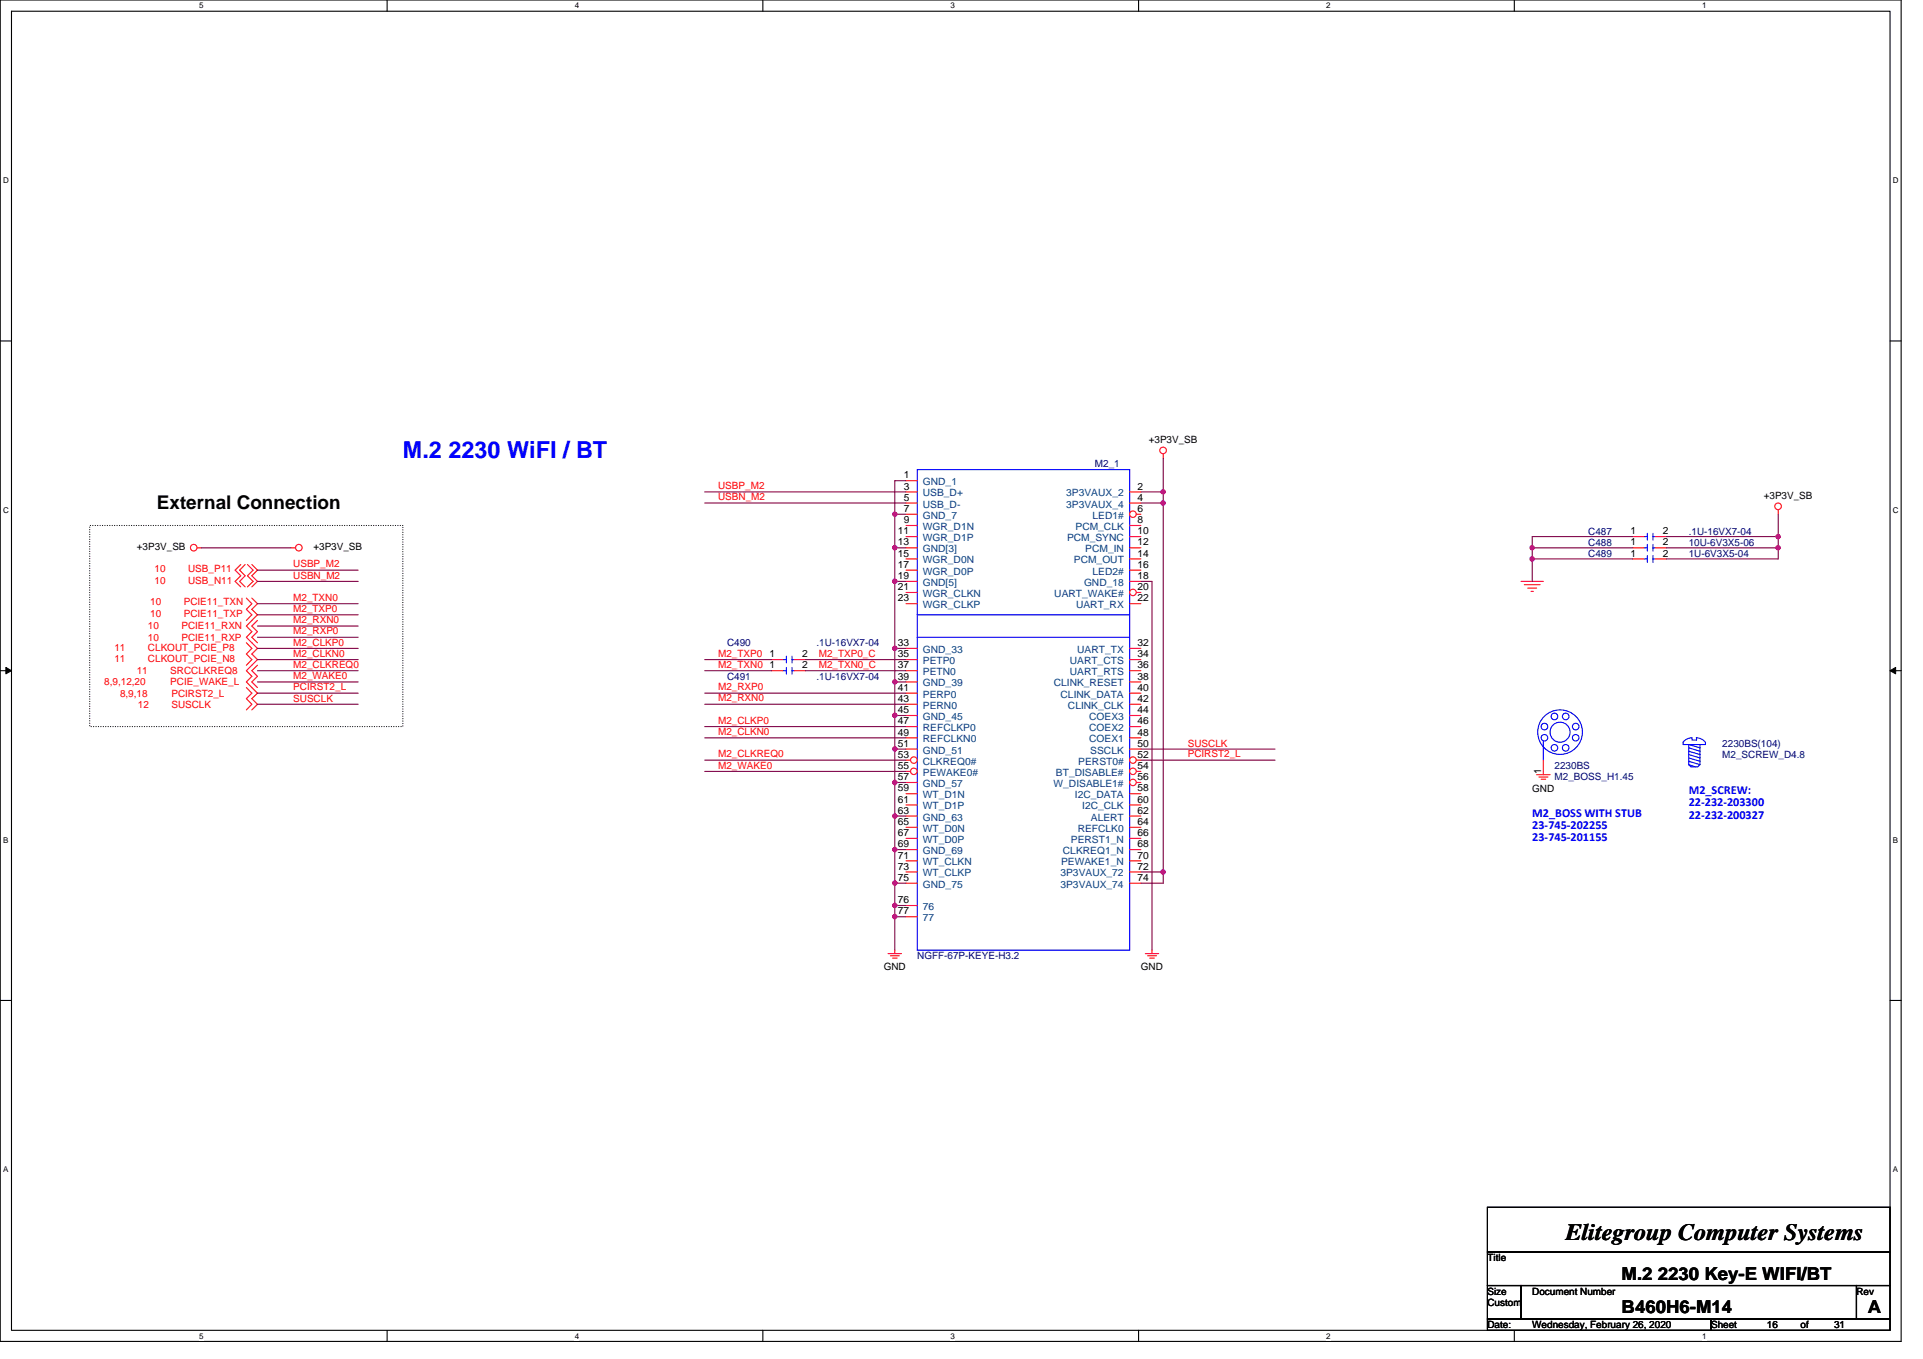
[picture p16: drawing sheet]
<svg xmlns="http://www.w3.org/2000/svg" width="297mm" height="210mm" viewBox="0 0 297 210" stroke-linecap="round" stroke-linejoin="round" font-family="sans-serif">
<defs><g id="words">
<text font-size="3.6" fill="#00f" x="62.2" y="70.7">M.2 2230 WiFI / BT</text>
<text font-size="3.6" x="241.8" y="191.6">Elitegroup Computer Systems</text>
<text font-size="2.9" x="24.2" y="78.7">External Connection</text>
<g font-size="2.8">
<text x="250.5" y="197.7">M.2 2230 Key-E WIFI/BT</text>
<text x="250.5" y="202.9">B460H6-M14</text>
<text x="288.5" y="202.9">A</text>
</g>
<g font-size="1.9" fill="#00f">
<text x="260.9" y="122.7">M2_SCREW:</text>
<text x="260.9" y="124.6">22‐232‐203300</text>
<text x="236.7" y="126.2">M2_BOSS WITH STUB</text>
<text x="236.7" y="128.1">23‐745‐202255</text>
<text x="236.7" y="129.9">23‐745‐201155</text>
<text x="260.9" y="126.5">22‐232‐200327</text>
</g>
<g font-size="1.5">
<text x="177.4" y="68.4">+3P3V_SB</text>
<text x="139.6" y="73.9">1</text>
<text x="139.6" y="75.6">3</text>
<text x="139.6" y="77.4">5</text>
<text x="175.7" y="75.6">2</text>
<text x="175.7" y="77.4">4</text>
<text x="272.4" y="77">+3P3V_SB</text>
<text x="138.7" y="82.5">11</text>
<text x="139.6" y="79.1">7</text>
<text x="139.6" y="80.8">9</text>
<text x="175.7" y="82.5">10</text>
<text x="175.7" y="79.1">6</text>
<text x="175.7" y="80.8">8</text>
<text x="251.9" y="82.5">1</text>
<text x="256.9" y="82.5">2</text>
<text x="21.1" y="85">+3P3V_SB</text>
<text x="48.4" y="85">+3P3V_SB</text>
<text x="138.7" y="84.3">13</text>
<text x="138.7" y="87.7">17</text>
<text x="138.7" y="86">15</text>
<text x="138.7" y="89.5">19</text>
<text x="175.7" y="87.7">16</text>
<text x="175.7" y="84.3">12</text>
<text x="175.7" y="89.5">18</text>
<text x="175.7" y="86">14</text>
<text x="251.9" y="84.3">1</text>
<text x="251.9" y="86">1</text>
<text x="256.9" y="84.3">2</text>
<text x="256.9" y="86">2</text>
<text x="138.7" y="91.2">21</text>
<text x="138.7" y="92.9">23</text>
<text x="175.7" y="92.9">22</text>
<text x="175.7" y="91.2">20</text>
<text x="118.8" y="101.6">1</text>
<text x="123.9" y="101.6">2</text>
<text x="138.7" y="99.8">33</text>
<text x="138.7" y="101.6">35</text>
<text x="175.7" y="101.6">34</text>
<text x="175.7" y="99.8">32</text>
<text x="118.8" y="103.3">1</text>
<text x="123.9" y="103.3">2</text>
<text x="138.7" y="103.3">37</text>
<text x="138.7" y="105">39</text>
<text x="138.7" y="106.7">41</text>
<text x="175.7" y="106.7">40</text>
<text x="175.7" y="105">38</text>
<text x="175.7" y="103.3">36</text>
<text x="138.7" y="108.5">43</text>
<text x="138.7" y="110.2">45</text>
<text x="138.7" y="111.9">47</text>
<text x="138.7" y="113.6">49</text>
<text x="175.7" y="110.2">44</text>
<text x="175.7" y="111.9">46</text>
<text x="175.7" y="113.6">48</text>
<text x="175.7" y="108.5">42</text>
<text x="138.7" y="115.4">51</text>
<text x="138.7" y="117.1">53</text>
<text x="138.7" y="118.8">55</text>
<text x="175.7" y="115.4">50</text>
<text x="175.7" y="118.8">54</text>
<text x="175.7" y="117.1">52</text>
<text x="238" y="119.5" transform="rotate(-90 238 119.5)">1</text>
<text x="138.7" y="120.5">57</text>
<text x="138.7" y="122.3">59</text>
<text x="138.7" y="124">61</text>
<text x="138.7" y="125.7">63</text>
<text x="175.7" y="120.5">56</text>
<text x="175.7" y="122.3">58</text>
<text x="175.7" y="125.7">62</text>
<text x="175.7" y="124">60</text>
<text x="236.7" y="122.3">GND</text>
<text x="138.7" y="127.5">65</text>
<text x="138.7" y="129.2">67</text>
<text x="138.7" y="130.9">69</text>
<text x="175.7" y="127.5">64</text>
<text x="175.7" y="129.2">66</text>
<text x="175.7" y="130.9">68</text>
<text x="138.7" y="132.7">71</text>
<text x="138.7" y="134.4">73</text>
<text x="138.7" y="136.1">75</text>
<text x="175.7" y="132.7">70</text>
<text x="175.7" y="134.4">72</text>
<text x="175.7" y="136.1">74</text>
<text x="138.7" y="139.6">76</text>
<text x="138.7" y="141.3">77</text>
<text x="136.5" y="149.9">GND</text>
<text x="176.2" y="149.9">GND</text>
<text x="229.8" y="194.9">Title</text>
<text x="229.8" y="200">Size</text>
<text x="229.8" y="201.8">Custom</text>
<text x="236.7" y="200">Document Number</text>
<text x="286.8" y="200">Rev</text>
<text x="229.8" y="205.2">Date:</text>
<text x="236.7" y="205.2">Wednesday, February 26, 2020</text>
<text x="264.3" y="205.2">Sheet</text>
<text x="272.9" y="205.2">16</text>
<text x="278.1" y="205.2">of</text>
<text x="283.3" y="205.2">31</text>
</g>
<g font-size="1.5" fill="#f00">
<text x="110.9" y="75.6">USBP_M2</text>
<text x="110.9" y="77.3">USBN_M2</text>
<text x="23.9" y="88.5">10</text>
<text x="29.1" y="88.5">USB_P11</text>
<text x="45.3" y="87.7">USBP_M2</text>
<text x="45.3" y="89.4">USBN_M2</text>
<text x="23.2" y="93.5">10</text>
<text x="23.2" y="95.4">10</text>
<text x="23.9" y="90.2">10</text>
<text x="28.4" y="93.5">PCIE11_TXN</text>
<text x="28.4" y="95.4">PCIE11_TXP</text>
<text x="29.1" y="90.2">USB_N11</text>
<text x="45.3" y="92.8">M2_TXN0</text>
<text x="45.3" y="94.6">M2_TXP0</text>
<text x="17.7" y="100.5">11</text>
<text x="22.9" y="97.3">10</text>
<text x="22.9" y="99">10</text>
<text x="22.9" y="100.5">CLKOUT_PCIE_P8</text>
<text x="28" y="97.3">PCIE11_RXN</text>
<text x="28" y="99">PCIE11_RXP</text>
<text x="45.3" y="96.3">M2_RXN0</text>
<text x="45.3" y="98">M2_RXP0</text>
<text x="45.3" y="99.7">M2_CLKP0</text>
<text x="45.3" y="101.5">M2_CLKN0</text>
<text x="110.9" y="101.5">M2_TXP0</text>
<text x="126.5" y="101.5">M2_TXP0_C</text>
<text x="16.1" y="105.9">8,9,12,20</text>
<text x="17.7" y="102.3">11</text>
<text x="18.5" y="107.6">8,9,18</text>
<text x="21.1" y="104.2">11</text>
<text x="22.9" y="102.3">CLKOUT_PCIE_N8</text>
<text x="26.3" y="104.2">SRCCLKREQ8</text>
<text x="26.3" y="105.9">PCIE_WAKE_L</text>
<text x="26.5" y="107.6">PCIRST2_L</text>
<text x="45.3" y="103.2">M2_CLKREQ0</text>
<text x="45.3" y="104.9">M2_WAKE0</text>
<text x="45.3" y="106.7">PCIRST2_L</text>
<text x="110.9" y="103.2">M2_TXN0</text>
<text x="110.9" y="106.7">M2_RXP0</text>
<text x="126.5" y="103.2">M2_TXN0_C</text>
<text x="21.3" y="109.3">12</text>
<text x="26.5" y="109.3">SUSCLK</text>
<text x="45.3" y="108.5">SUSCLK</text>
<text x="110.9" y="108.4">M2_RXN0</text>
<text x="110.9" y="111.8">M2_CLKP0</text>
<text x="110.9" y="113.6">M2_CLKN0</text>
<text x="110.9" y="117">M2_CLKREQ0</text>
<text x="110.9" y="118.7">M2_WAKE0</text>
<text x="183.5" y="115.4">SUSCLK</text>
<text x="183.5" y="117">PCIRST2_L</text>
</g>
<g font-size="1.5" fill="#004080">
<text x="142.6" y="75">GND_1</text>
<text x="142.6" y="76.7">USB_D+</text>
<text x="164.7" y="76.7">3P3VAUX_2</text>
<text x="142.6" y="78.4">USB_D-</text>
<text x="142.6" y="80.2">GND_7</text>
<text x="142.6" y="83.6">WGR_D1P</text>
<text x="142.6" y="81.9">WGR_D1N</text>
<text x="164.7" y="78.4">3P3VAUX_4</text>
<text x="164.8" y="83.6">PCM_SYNC</text>
<text x="166.1" y="81.9">PCM_CLK</text>
<text x="168.8" y="80.2">LED1#</text>
<text x="142.6" y="85.3">GND[3]</text>
<text x="142.6" y="88.8">WGR_D0P</text>
<text x="142.6" y="87.1">WGR_D0N</text>
<text x="165.9" y="87.1">PCM_OUT</text>
<text x="167.6" y="85.3">PCM_IN</text>
<text x="168.8" y="88.8">LED2#</text>
<text x="142.6" y="92.2">WGR_CLKN</text>
<text x="142.6" y="90.5">GND[5]</text>
<text x="142.6" y="94">WGR_CLKP</text>
<text x="162.9" y="92.2">UART_WAKE#</text>
<text x="166.2" y="94">UART_RX</text>
<text x="167.4" y="90.5">GND_18</text>
<text x="142.6" y="100.9">GND_33</text>
<text x="166.4" y="100.9">UART_TX</text>
<text x="142.6" y="102.6">PETP0</text>
<text x="142.6" y="104.3">PETN0</text>
<text x="142.6" y="106.1">GND_39</text>
<text x="142.6" y="107.8">PERP0</text>
<text x="162.8" y="106.1">CLINK_RESET</text>
<text x="163.8" y="107.8">CLINK_DATA</text>
<text x="165.2" y="102.6">UART_CTS</text>
<text x="165.2" y="104.3">UART_RTS</text>
<text x="142.6" y="109.5">PERN0</text>
<text x="142.6" y="111.3">GND_45</text>
<text x="142.6" y="113">REFCLKP0</text>
<text x="165" y="109.5">CLINK_CLK</text>
<text x="168.3" y="111.3">COEX3</text>
<text x="168.3" y="113">COEX2</text>
<text x="142.6" y="114.7">REFCLKN0</text>
<text x="142.6" y="116.4">GND_51</text>
<text x="142.6" y="118.2">CLKREQ0#</text>
<text x="142.6" y="119.9">PEWAKE0#</text>
<text x="163.1" y="119.9">BT_DISABLE#</text>
<text x="166.6" y="118.2">PERST0#</text>
<text x="168.3" y="114.7">COEX1</text>
<text x="168.4" y="116.4">SSCLK</text>
<text x="142.6" y="121.6">GND_57</text>
<text x="142.6" y="123.3">WT_D1N</text>
<text x="142.6" y="125.1">WT_D1P</text>
<text x="162.7" y="121.6">W_DISABLE1#</text>
<text x="166" y="123.3">I2C_DATA</text>
<text x="167.2" y="125.1">I2C_CLK</text>
<text x="142.6" y="126.8">GND_63</text>
<text x="142.6" y="128.5">WT_D0N</text>
<text x="142.6" y="130.2">WT_D0P</text>
<text x="142.6" y="132">GND_69</text>
<text x="164.2" y="132">CLKREQ1_N</text>
<text x="165.4" y="130.2">PERST1_N</text>
<text x="166.5" y="128.5">REFCLK0</text>
<text x="168.5" y="126.8">ALERT</text>
<text x="142.6" y="133.7">WT_CLKN</text>
<text x="142.6" y="135.4">WT_CLKP</text>
<text x="142.6" y="137.2">GND_75</text>
<text x="163.8" y="135.4">3P3VAUX_72</text>
<text x="163.8" y="137.2">3P3VAUX_74</text>
<text x="163.9" y="133.7">PEWAKE1_N</text>
<text x="142.6" y="140.6">76</text>
<text x="142.6" y="142.3">77</text>
</g>
<g font-size="1.5" fill="#000080">
<text x="169.1" y="72.2">M2_1</text>
<text x="245.3" y="82.6">C487</text>
<text x="260.9" y="82.6">.1U-16VX7-04</text>
<text x="245.3" y="84.3">C488</text>
<text x="245.3" y="86">C489</text>
<text x="260.9" y="84.3">10U-6V3X5-06</text>
<text x="260.9" y="86">1U-6V3X5-04</text>
<text x="112.3" y="99.9">C490</text>
<text x="126.1" y="99.9">.1U-16VX7-04</text>
<text x="112.3" y="105">C491</text>
<text x="126.1" y="105">.1U-16VX7-04</text>
<text x="240.1" y="118.9">2230BS</text>
<text x="266" y="115.4">2230BS(104)</text>
<text x="266" y="117.1">M2_SCREW_D4.8</text>
<text x="240.1" y="120.6">M2_BOSS_H1.45</text>
<text x="141.7" y="148.2">NGFF-67P-KEYE-H3.2</text>
</g>
<g font-size="1.2">
<text x="30.8" y="1.3">5</text>
<text x="88.8" y="1.3">4</text>
<text x="146.8" y="1.3">3</text>
<text x="204.9" y="1.3">2</text>
<text x="262.9" y="1.3">1</text>
<text x=".5" y="28.3">D</text>
<text x="292.4" y="28.3">D</text>
<text x=".5" y="79.2">C</text>
<text x="292.4" y="79.2">C</text>
<text x=".5" y="130.2">B</text>
<text x="292.4" y="130.2">B</text>
<text x=".5" y="181.1">A</text>
<text x="292.4" y="181.1">A</text>
<text x="30.8" y="206.8">5</text>
<text x="88.8" y="206.8">4</text>
<text x="146.8" y="206.8">3</text>
<text x="204.9" y="206.8">2</text>
<text x="262.9" y="206.8">1</text>
</g>
</g></defs>
<path d="M0 0h293.7v207.3h-293.7zM1.8 1.7h290.1v203.8h-290.1z" fill="none" stroke="#000" stroke-width=".17"/>
<g fill="#fff">
<path d="M30.8 .2h.6v1.4h-.6z"/>
<path d="M30.8 205.7h.6v1.4h-.6z"/>
</g>
<path d="M59.8 0v1.7M59.8 205.5v1.8" fill="none" stroke="#000" stroke-width=".17"/>
<g fill="#fff">
<path d="M88.8 .2h.6v1.4h-.6z"/>
<path d="M88.8 205.7h.6v1.4h-.6z"/>
</g>
<path d="M117.8 0v1.7M117.8 205.5v1.8" fill="none" stroke="#000" stroke-width=".17"/>
<g fill="#fff">
<path d="M146.8 .2h.7v1.4h-.7z"/>
<path d="M146.8 205.7h.7v1.4h-.7z"/>
</g>
<path d="M175.9 0v1.7M175.9 205.5v1.8" fill="none" stroke="#000" stroke-width=".17"/>
<g fill="#fff">
<path d="M204.9 .2h.6v1.4h-.6z"/>
<path d="M204.9 205.7h.6v1.4h-.6z"/>
</g>
<path d="M233.9 0v1.7M233.9 205.5v1.8" fill="none" stroke="#000" stroke-width=".17"/>
<g fill="#fff">
<path d="M262.9 .2h.7v1.4h-.7z"/>
<path d="M262.9 205.7h.7v1.4h-.7z"/>
<path d="M.5 27.2h.8v1.4h-.8z"/>
<path d="M292.4 27.2h.8v1.4h-.8z"/>
<path d="M.5 78.1h.8v1.4h-.8z"/>
<path d="M292.4 78.1h.8v1.4h-.8z"/>
</g>
<path d="M0 52.7h1.8M291.9 52.7h1.8" fill="none" stroke="#000" stroke-width=".17"/>
<g fill="#fff">
<path d="M.5 129.1h.8v1.4h-.8z"/>
<path d="M292.4 129.1h.8v1.4h-.8z"/>
</g>
<path d="M0 103.6h1.8M291.9 103.6h1.8" fill="none" stroke="#000" stroke-width=".17"/>
<path d="M.9 103.1l.9 .5-.9 .5zM291.9 103.6l.9-.5v1z" fill="#000" stroke="#000" stroke-width=".15"/>
<g fill="#fff">
<path d="M.5 180h.8v1.4h-.8z"/>
<path d="M292.4 180h.8v1.4h-.8z"/>
</g>
<path d="M0 154.6h1.8M291.9 154.6h1.8M229.8 198.6h5.1v5.2h-5.1zM229.8 186.5h62.1v7h-62.1zM229.8 193.5h62.1v5.1h-62.1zM234.9 198.6h51.9v5.2h-51.9zM286.8 198.6h5.1v5.2h-5.1zM229.8 203.8h34.5v1.7h-34.5zM264.3 203.8h27.6v1.7h-27.6z" fill="none" stroke="#000" stroke-width=".17"/>
<path d="M13.9 81.2h48.3v31.1h-48.3z" fill="none" stroke="#000" stroke-width=".17" stroke-dasharray="0 .3"/>
<g fill="none" stroke="#f00" stroke-width=".17">
<path d="M174.5 76h1.7M174.5 77.7h1.7M179.7 70.1v.7M274.7 78.8v.7M30.5 84.6h.6M37.2 87.2l-.9 .9 .9 .9-.9 .8 .9 .9M37.9 87.2l-.9 .9 .9 .9-.9 .8 .9 .9M38.1 92.4l.8 .9-.8 .8 .8 .9-.8 .9M38.1 99.3l.8 .9-.8 .8 .8 .9-.8 .9M38.2 87.2l.9 .9-.9 .9 .9 .8-.9 .9M38.9 87.2l.9 .9-.9 .9 .9 .8-.9 .9M38.9 92.4l.9 .9-.9 .8 .9 .9-1.7 1.7 .8 .9-.8 .9 1.7 1.7-.9 .8 .9 .9-1.7 1.7 .8 .9-.8 .9 1.7 1.7-.9 .9 .9 .8-.9 .9"/>
<path d="M39.8 95.9l-.9 .8 .9 .9-.9 .9 .9 .8M45 84.6h.7M234.9 89.8h3.5M235.5 90.3h2.4M236 90.9h1.4M236.5 91.4h.4M252.2 84.6h1.8M252.2 86.4h1.8M255.7 84.6h1.7M255.7 86.4h1.7M38.1 106.2l.8 .9-.8 .9 .8 .8-.8 .9M39.8 102.8l-.9 .8 .9 .9-.9 .9 .9 .8"/>
<path d="M119.2 101.9h1.7M119.2 103.6h1.7M122.7 101.9h1.7M122.7 103.6h1.7M237.4 119.7h2M238.4 119.2v.5M237.7 120.1h1.4M238.1 120.4h.7M137.2 147.3h2.1M137.5 147.7h1.4M137.9 148h.7M138.2 146.8v.5"/>
<path d="M176.9 147.3h2.1M177.3 147.7h1.3M177.6 148h.7M177.9 146.8v.5"/>
<circle cx="179.7" cy="69.6" r=".51"/>
<circle cx="274.7" cy="78.2" r=".51"/>
<circle cx="29.9" cy="84.6" r=".51"/>
<circle cx="46.2" cy="84.6" r=".51"/>
</g>
<g fill="none" stroke="#00f" stroke-width=".17">
<path d="M141.7 72.6h32.8v74.2h-32.8zM141.7 95h32.8M141.7 98.5h32.8M254 84.6h.5M254 86.4h.5M254.5 84.1v1.1M254.5 85.9v1M255.3 84.6h.4M255.3 84.1v1.1M255.3 86.4h.4M255.3 85.9v1M120.9 101.9h.6"/>
<path d="M120.9 103.6h.6M121.5 101.4v1M121.5 103.1v1.1M122.3 101.9h.4M122.3 101.4v1M122.3 103.6h.4M122.3 103.1v1.1M260 114.7v.3h3.4v-.3M260.9 118.2l1 .3M260.9 116.1l1.7 .5M260.9 115.5l1.7 .6M260.9 116.6l1.7 .5"/>
<path d="M260.9 117.1l1.7 .5M260.9 117.6l1.7 .6M262.6 115v3.2l-.4 .3h-1l-.3-.3M262.6 115.5l-1.7-.5v3.2M263.4 114.7a1.71 1.71 0 0 0-1.4-.7l.1 .3h-.7v-.3a1.78 1.78 0 0 0-1.4 .7"/>
</g>
<circle cx="175" cy="79.4" r=".51" fill="#fff" stroke="#f00" stroke-width=".17"/>
<path d="M175.5 79.5h.7M174.5 81.2h1.7M174.5 82.9h1.7" fill="none" stroke="#f00" stroke-width=".17"/>
<circle cx="175" cy="91.5" r=".51" fill="#fff" stroke="#f00" stroke-width=".17"/>
<g fill="none" stroke="#f00" stroke-width=".17">
<path d="M174.5 93.3h1.7M174.5 84.6h1.7M174.5 86.4h1.7M174.5 88.1h1.7M174.5 89.8h1.7M175.5 91.5h.7M174.5 100.2h1.7M174.5 101.9h1.7M174.5 103.6h1.7M174.5 105.4h1.7M174.5 107.1h1.7M174.5 108.8h1.7"/>
<path d="M174.5 110.6h1.7M174.5 112.3h1.7M174.5 114h1.7M174.5 115.7h1.7"/>
</g>
<circle cx="175" cy="117.4" r=".51" fill="#fff" stroke="#f00" stroke-width=".17"/>
<path d="M175.5 117.5h.7" fill="none" stroke="#f00" stroke-width=".17"/>
<circle cx="175" cy="119.2" r=".51" fill="#fff" stroke="#f00" stroke-width=".17"/>
<path d="M175.5 119.2h.7" fill="none" stroke="#f00" stroke-width=".17"/>
<circle cx="175" cy="120.9" r=".51" fill="#fff" stroke="#f00" stroke-width=".17"/>
<g fill="none" stroke="#f00" stroke-width=".17">
<path d="M140 74.3h1.7M140 76h1.7M140 77.7h1.7M140 79.5h1.7M140 82.9h1.7M140 84.6h1.7M140 91.5h1.7M140 81.2h1.7M140 88.1h1.7M140 86.4h1.7M140 89.8h1.7M140 93.3h1.7"/>
<path d="M140 100.2h1.7M140 101.9h1.7M140 103.6h1.7M140 105.4h1.7M140 107.1h1.7M140 108.8h1.7M140 110.6h1.7M140 112.3h1.7M140 114h1.7M140 115.7h1.7M174.5 122.6h1.7M174.5 124.4h1.7"/>
<path d="M174.5 126.1h1.7M174.5 127.8h1.7M174.5 129.5h1.7M174.5 131.3h1.7M174.5 133h1.7M174.5 134.7h1.7M174.5 136.5h1.7M175.5 120.9h.7"/>
</g>
<circle cx="141.2" cy="117.4" r=".51" fill="#fff" stroke="#f00" stroke-width=".17"/>
<path d="M140 117.5h.6" fill="none" stroke="#f00" stroke-width=".17"/>
<circle cx="141.2" cy="119.2" r=".51" fill="#fff" stroke="#f00" stroke-width=".17"/>
<g fill="none" stroke="#f00" stroke-width=".17">
<path d="M252.2 82.9h1.8M255.7 82.9h1.7M140 119.2h.6M238.4 117.5v1.7M140 120.9h1.7M140 122.6h1.7M140 124.4h1.7M140 126.1h1.7M140 127.8h1.7M140 129.5h1.7M140 131.3h1.7M140 133h1.7"/>
<path d="M140 134.7h1.7M140 136.5h1.7M140 139.9h1.7M140 141.6h1.7"/>
</g>
<g fill="none" stroke="#00f" stroke-width=".17">
<path d="M254 82.9h.5M254.5 82.4v1M255.3 82.9h.4M255.3 82.4v1M238.4 114.5v3"/>
<circle cx="238.6" cy="112.3" r=".51"/>
<circle cx="238.6" cy="114" r=".51"/>
<circle cx="240.1" cy="110.7" r=".51"/>
<circle cx="240.1" cy="115.5" r=".51"/>
<circle cx="241" cy="113.1" r="1.55"/>
<circle cx="241" cy="113.1" r="3.4"/>
<circle cx="241.8" cy="110.7" r=".51"/>
<circle cx="241.8" cy="115.5" r=".51"/>
<circle cx="243.4" cy="112.3" r=".51"/>
<circle cx="243.4" cy="114" r=".51"/>
</g>
<g fill="none" stroke="#800040" stroke-width=".17">
<path d="M108.9 76h31.1M108.9 77.7h31.1M138.2 79.5v5.1M138.2 79.5h1.8M140 74.3h-1.8v5.2M176.2 76h3.5M176.2 77.7h3.5M179.7 70.8v5.2M179.7 76v1.7M179.7 77.7v57M274.7 79.5v3.4M31.1 84.6h13.9"/>
<path d="M39.8 88.1h15.5M39.8 89.8h15.5M39.8 93.3h15.5M39.8 95h15.5M39.8 96.7h15.5M39.8 98.5h15.5M138.2 84.6h1.8M138.2 84.6v5.2M138.2 89.8v10.4M138.2 89.8h1.8M176.2 89.8h1.7v57M236.7 86.4v3.4"/>
<path d="M236.7 86.4h15.5M236.7 84.6h15.5M236.7 84.6v1.8M252.2 82.9h-15.5v1.7M257.4 84.6h17.3M257.4 82.9h17.3M274.7 82.9v1.7M274.7 84.6v1.8h-17.3M39.8 100.2h15.5M39.8 101.9h15.5M39.8 103.6h15.5M39.8 105.4h15.5"/>
<path d="M39.8 107.1h15.5M39.8 108.8h15.5M108.9 107.1h31.1M108.9 108.8h31.1M108.9 112.3h31.1M108.9 114h31.1M108.9 117.5h31.1M108.9 119.2h31.1M108.9 101.9h10.3M108.9 103.6h10.3M124.4 101.9h15.6M124.4 103.6h15.6"/>
<path d="M138.2 100.2v5.2M138.2 105.4v5.2M138.2 110.6v5.1M138.2 115.7v5.2M138.2 100.2h1.8M138.2 105.4h1.8M138.2 110.6h1.8M138.2 115.7h1.8M176.2 115.7h20.8M176.2 117.5h20.8M138.2 120.9v5.2M138.2 126.1v5.2"/>
<path d="M138.2 131.3v5.2M138.2 136.5v3.4M138.2 139.9v1.7M138.2 120.9h1.8M138.2 126.1h1.8M138.2 131.3h1.8M138.2 136.5h1.8M138.2 139.9h1.8M176.2 134.7h3.5M179.7 134.7v1.8h-3.5M138.2 141.6v5.2M138.2 141.6h1.8"/>
</g>
<g fill="#f0f" stroke="#f0f" stroke-width=".17">
<circle cx="138.2" cy="79.4" r=".33"/>
<circle cx="179.7" cy="76" r=".34"/>
<circle cx="179.7" cy="134.7" r=".34"/>
<circle cx="179.7" cy="77.7" r=".34"/>
<circle cx="274.7" cy="82.9" r=".34"/>
<circle cx="138.2" cy="84.6" r=".34"/>
<circle cx="236.7" cy="84.6" r=".34"/>
<circle cx="274.7" cy="84.6" r=".34"/>
<circle cx="236.7" cy="86.4" r=".34"/>
<circle cx="138.2" cy="89.8" r=".34"/>
<circle cx="138.2" cy="105.4" r=".33"/>
<circle cx="138.2" cy="100.2" r=".34"/>
<circle cx="138.2" cy="110.5" r=".34"/>
<circle cx="138.2" cy="120.9" r=".34"/>
<circle cx="138.2" cy="115.7" r=".34"/>
<circle cx="138.2" cy="131.3" r=".33"/>
<circle cx="138.2" cy="126.1" r=".34"/>
<circle cx="138.2" cy="136.4" r=".34"/>
<circle cx="138.2" cy="139.9" r=".33"/>
<circle cx="138.2" cy="141.6" r=".34"/>
</g>
<use href="#words"/>
</svg>
